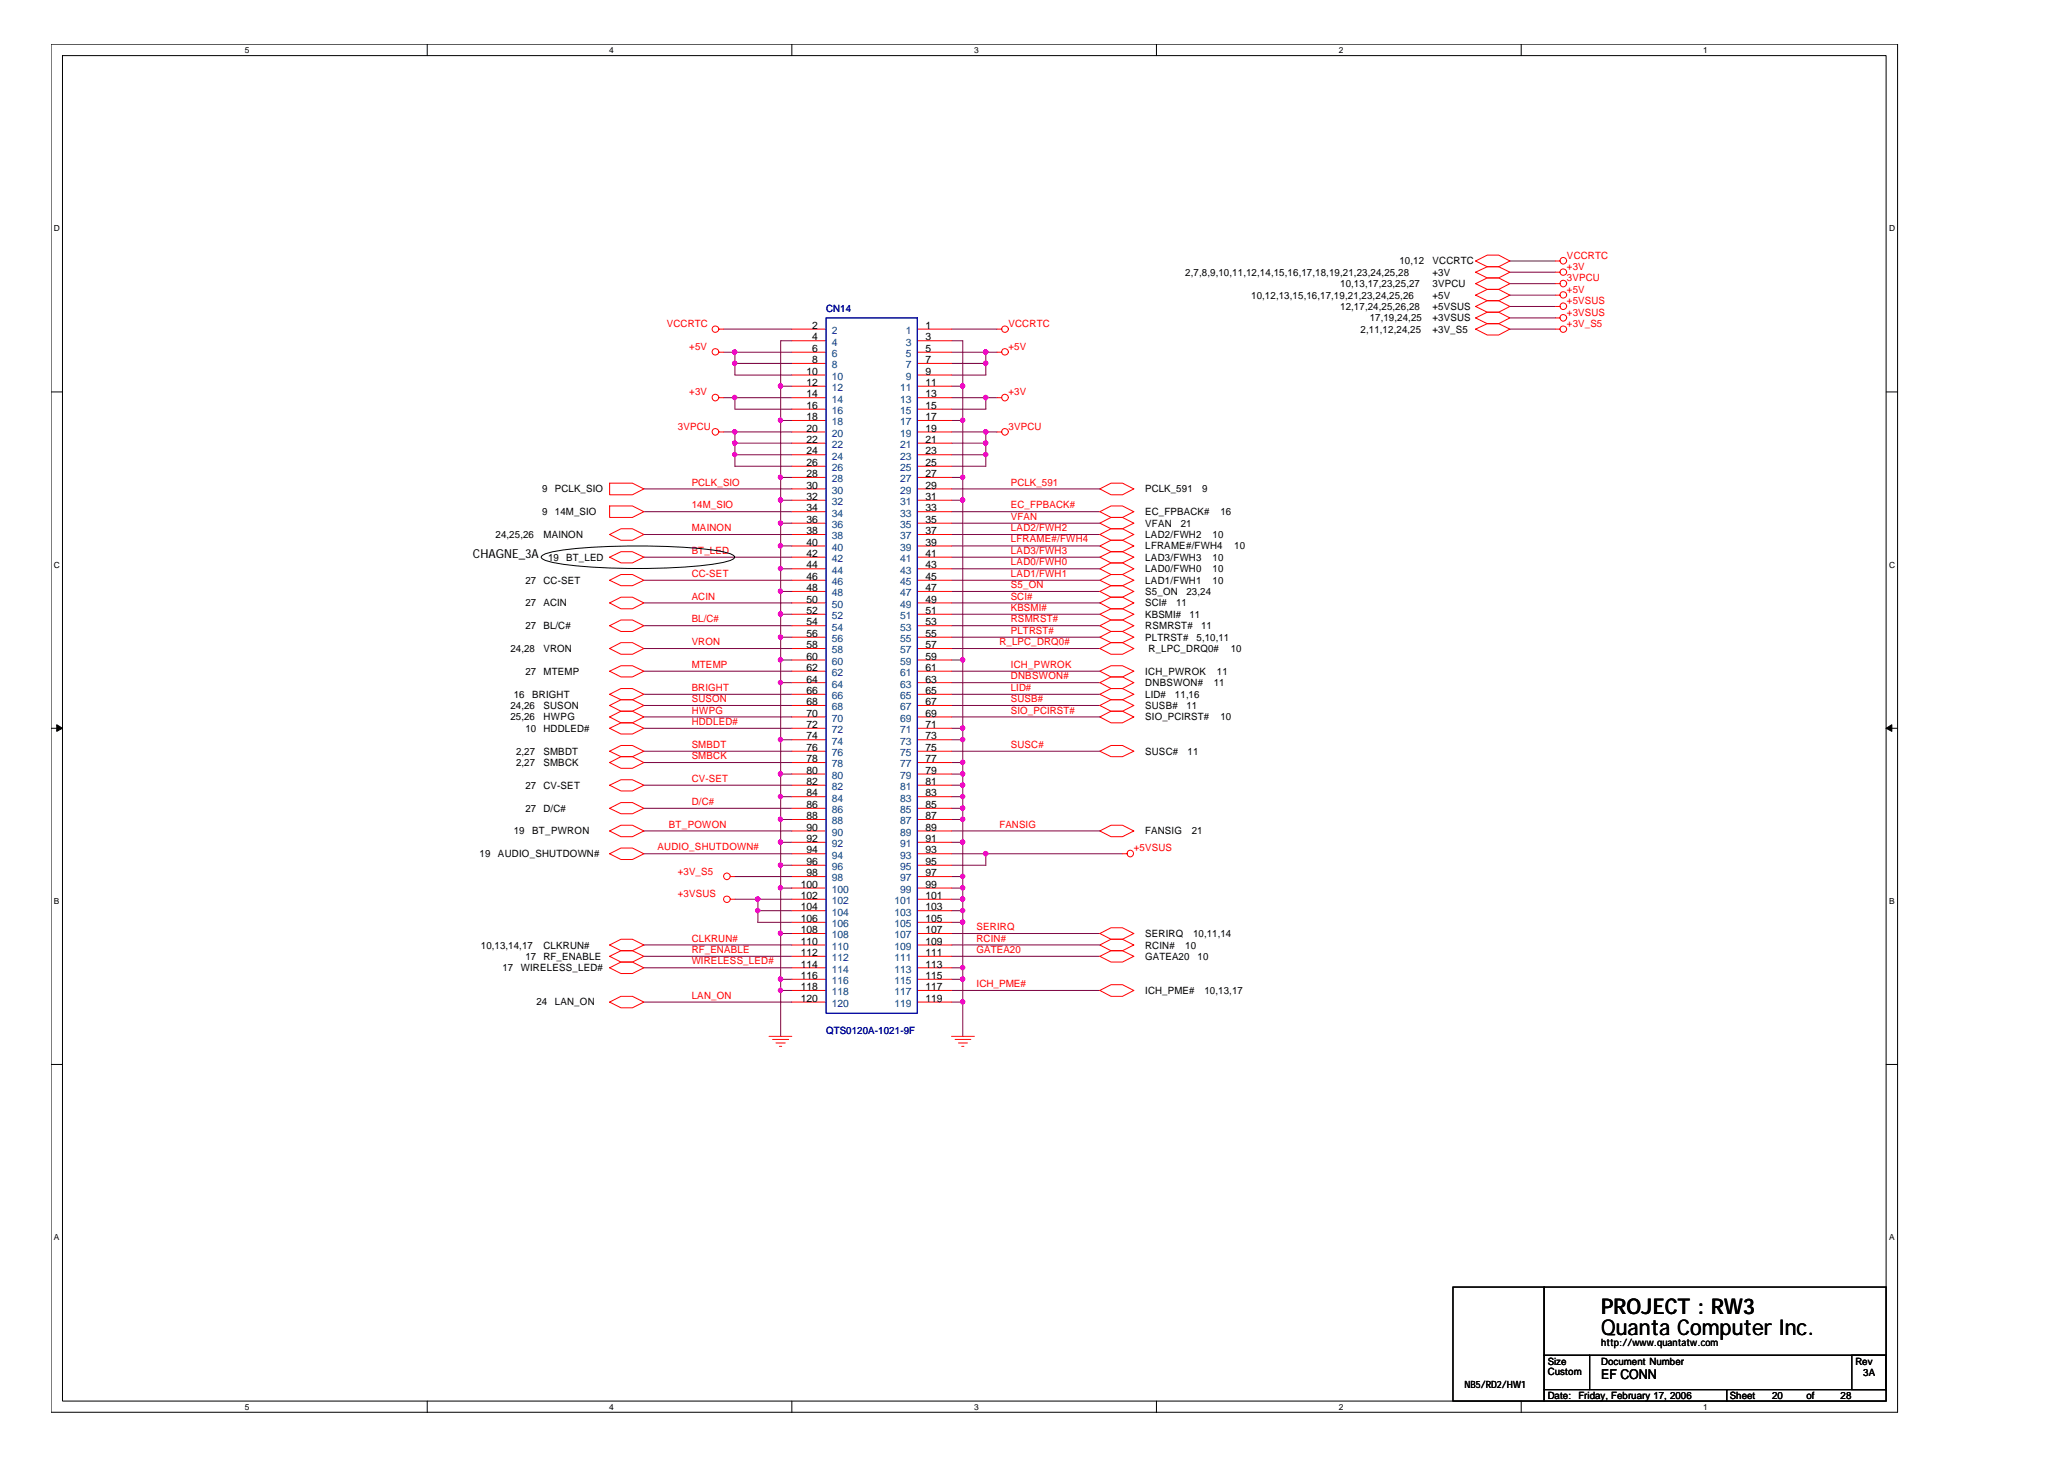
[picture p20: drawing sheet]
<svg xmlns="http://www.w3.org/2000/svg" width="297mm" height="210mm" viewBox="0 0 297 210" stroke-linecap="round" stroke-linejoin="round" font-family="sans-serif">
<defs><g id="words">
<g font-size="3.1">
<text x="230.4" y="189.1">PROJECT : RW3</text>
<text x="230.4" y="192">Quanta Computer Inc.</text>
</g>
<text font-size="1.9" x="230.4" y="198.4">EF CONN</text>
<text font-size="1.8" x="68.1" y="80.3">CHAGNE_3A</text>
<g font-size="1.5">
<text x="116.9" y="47.3">2</text>
<text x="133.2" y="47.3">1</text>
<text x="116.1" y="53.9">10</text>
<text x="116.9" y="49">4</text>
<text x="116.9" y="50.6">6</text>
<text x="116.9" y="52.2">8</text>
<text x="133.2" y="49">3</text>
<text x="133.2" y="50.6">5</text>
<text x="133.2" y="52.2">7</text>
<text x="133.2" y="53.9">9</text>
<text x="116.1" y="55.5">12</text>
<text x="116.1" y="57.2">14</text>
<text x="116.1" y="58.8">16</text>
<text x="133.2" y="55.5">11</text>
<text x="133.2" y="57.2">13</text>
<text x="133.2" y="58.8">15</text>
<text x="116.1" y="60.5">18</text>
<text x="116.1" y="62.1">20</text>
<text x="116.1" y="63.7">22</text>
<text x="116.1" y="65.4">24</text>
<text x="133.2" y="60.5">17</text>
<text x="133.2" y="62.1">19</text>
<text x="133.2" y="63.7">21</text>
<text x="133.2" y="65.4">23</text>
<text x="116.1" y="67">26</text>
<text x="116.1" y="68.6">28</text>
<text x="116.1" y="70.3">30</text>
<text x="116.1" y="71.9">32</text>
<text x="133.2" y="67">25</text>
<text x="133.2" y="68.6">27</text>
<text x="133.2" y="70.3">29</text>
<text x="133.2" y="71.9">31</text>
<text x="116.1" y="73.6">34</text>
<text x="116.1" y="75.2">36</text>
<text x="116.1" y="76.9">38</text>
<text x="133.2" y="73.6">33</text>
<text x="133.2" y="75.2">35</text>
<text x="133.2" y="76.9">37</text>
<text x="116.1" y="78.5">40</text>
<text x="116.1" y="80.1">42</text>
<text x="116.1" y="81.8">44</text>
<text x="116.1" y="83.4">46</text>
<text x="133.2" y="78.5">39</text>
<text x="133.2" y="80.1">41</text>
<text x="133.2" y="81.8">43</text>
<text x="133.2" y="83.4">45</text>
<text x="116.1" y="85">48</text>
<text x="116.1" y="86.7">50</text>
<text x="116.1" y="88.3">52</text>
<text x="116.1" y="90">54</text>
<text x="133.2" y="85">47</text>
<text x="133.2" y="86.7">49</text>
<text x="133.2" y="88.3">51</text>
<text x="133.2" y="90">53</text>
<text x="116.1" y="91.6">56</text>
<text x="116.1" y="93.3">58</text>
<text x="116.1" y="94.9">60</text>
<text x="133.2" y="91.6">55</text>
<text x="133.2" y="93.3">57</text>
<text x="133.2" y="94.9">59</text>
<text x="116.1" y="96.5">62</text>
<text x="116.1" y="98.2">64</text>
<text x="116.1" y="99.8">66</text>
<text x="116.1" y="101.5">68</text>
<text x="133.2" y="96.5">61</text>
<text x="133.2" y="98.2">63</text>
<text x="133.2" y="99.8">65</text>
<text x="133.2" y="101.5">67</text>
<text x="116.1" y="103.1">70</text>
<text x="116.1" y="104.7">72</text>
<text x="116.1" y="106.4">74</text>
<text x="133.2" y="103.1">69</text>
<text x="133.2" y="104.7">71</text>
<text x="133.2" y="106.4">73</text>
<text x="116.1" y="108">76</text>
<text x="116.1" y="109.7">78</text>
<text x="116.1" y="111.3">80</text>
<text x="116.1" y="112.9">82</text>
<text x="133.2" y="108">75</text>
<text x="133.2" y="109.7">77</text>
<text x="133.2" y="111.3">79</text>
<text x="133.2" y="112.9">81</text>
<text x="116.1" y="114.6">84</text>
<text x="116.1" y="116.2">86</text>
<text x="116.1" y="117.9">88</text>
<text x="116.1" y="119.5">90</text>
<text x="133.2" y="114.6">83</text>
<text x="133.2" y="116.2">85</text>
<text x="133.2" y="117.9">87</text>
<text x="133.2" y="119.5">89</text>
<text x="116.1" y="121.1">92</text>
<text x="116.1" y="122.8">94</text>
<text x="116.1" y="124.4">96</text>
<text x="133.2" y="121.1">91</text>
<text x="133.2" y="122.8">93</text>
<text x="133.2" y="124.4">95</text>
<text x="115.2" y="127.7">100</text>
<text x="115.2" y="129.3">102</text>
<text x="115.2" y="131">104</text>
<text x="116.1" y="126.1">98</text>
<text x="133.2" y="129.3">101</text>
<text x="133.2" y="131">103</text>
<text x="133.2" y="126.1">97</text>
<text x="133.2" y="127.7">99</text>
<text x="115.2" y="132.7">106</text>
<text x="115.2" y="134.3">108</text>
<text x="115.2" y="135.9">110</text>
<text x="115.2" y="137.5">112</text>
<text x="133.2" y="132.7">105</text>
<text x="133.2" y="134.3">107</text>
<text x="133.2" y="135.9">109</text>
<text x="133.2" y="137.5">111</text>
<text x="115.2" y="139.2">114</text>
<text x="115.2" y="140.8">116</text>
<text x="115.2" y="142.5">118</text>
<text x="133.2" y="139.2">113</text>
<text x="133.2" y="140.8">115</text>
<text x="133.2" y="142.5">117</text>
<text x="115.2" y="144.1">120</text>
<text x="133.2" y="144.1">119</text>
</g>
<g font-size="1.5" fill="#004080">
<text x="119.7" y="48.1">2</text>
<text x="119.7" y="49.7">4</text>
<text x="119.7" y="51.4">6</text>
<text x="119.7" y="53">8</text>
<text x="130.4" y="48.1">1</text>
<text x="130.4" y="49.7">3</text>
<text x="130.4" y="51.4">5</text>
<text x="130.4" y="53">7</text>
<text x="119.7" y="54.7">10</text>
<text x="119.7" y="56.3">12</text>
<text x="119.7" y="57.9">14</text>
<text x="119.7" y="59.6">16</text>
<text x="129.5" y="56.3">11</text>
<text x="129.5" y="57.9">13</text>
<text x="129.5" y="59.6">15</text>
<text x="130.4" y="54.7">9</text>
<text x="119.7" y="61.2">18</text>
<text x="119.7" y="62.8">20</text>
<text x="119.7" y="64.5">22</text>
<text x="129.5" y="61.2">17</text>
<text x="129.5" y="62.8">19</text>
<text x="129.5" y="64.5">21</text>
<text x="119.7" y="66.1">24</text>
<text x="119.7" y="67.8">26</text>
<text x="119.7" y="69.4">28</text>
<text x="119.7" y="71.1">30</text>
<text x="129.5" y="66.1">23</text>
<text x="129.5" y="67.8">25</text>
<text x="129.5" y="69.4">27</text>
<text x="129.5" y="71.1">29</text>
<text x="119.7" y="72.7">32</text>
<text x="119.7" y="74.3">34</text>
<text x="119.7" y="76">36</text>
<text x="119.7" y="77.6">38</text>
<text x="129.5" y="72.7">31</text>
<text x="129.5" y="74.3">33</text>
<text x="129.5" y="76">35</text>
<text x="129.5" y="77.6">37</text>
<text x="119.7" y="79.2">40</text>
<text x="119.7" y="80.9">42</text>
<text x="119.7" y="82.5">44</text>
<text x="129.5" y="79.2">39</text>
<text x="129.5" y="80.9">41</text>
<text x="129.5" y="82.5">43</text>
<text x="119.7" y="84.2">46</text>
<text x="119.7" y="85.8">48</text>
<text x="119.7" y="87.5">50</text>
<text x="119.7" y="89.1">52</text>
<text x="129.5" y="84.2">45</text>
<text x="129.5" y="85.8">47</text>
<text x="129.5" y="87.5">49</text>
<text x="129.5" y="89.1">51</text>
<text x="119.7" y="90.7">54</text>
<text x="119.7" y="92.4">56</text>
<text x="119.7" y="94">58</text>
<text x="119.7" y="95.7">60</text>
<text x="129.5" y="90.7">53</text>
<text x="129.5" y="92.4">55</text>
<text x="129.5" y="94">57</text>
<text x="129.5" y="95.7">59</text>
<text x="119.7" y="97.3">62</text>
<text x="119.7" y="98.9">64</text>
<text x="119.7" y="100.6">66</text>
<text x="129.5" y="97.3">61</text>
<text x="129.5" y="98.9">63</text>
<text x="129.5" y="100.6">65</text>
<text x="119.7" y="102.2">68</text>
<text x="119.7" y="103.9">70</text>
<text x="119.7" y="105.5">72</text>
<text x="119.7" y="107.1">74</text>
<text x="129.5" y="102.2">67</text>
<text x="129.5" y="103.9">69</text>
<text x="129.5" y="105.5">71</text>
<text x="129.5" y="107.1">73</text>
<text x="119.7" y="108.8">76</text>
<text x="119.7" y="110.4">78</text>
<text x="119.7" y="112.1">80</text>
<text x="119.7" y="113.7">82</text>
<text x="129.5" y="108.8">75</text>
<text x="129.5" y="110.4">77</text>
<text x="129.5" y="112.1">79</text>
<text x="129.5" y="113.7">81</text>
<text x="119.7" y="115.3">84</text>
<text x="119.7" y="117">86</text>
<text x="119.7" y="118.6">88</text>
<text x="129.5" y="115.3">83</text>
<text x="129.5" y="117">85</text>
<text x="129.5" y="118.6">87</text>
<text x="119.7" y="120.3">90</text>
<text x="119.7" y="121.9">92</text>
<text x="119.7" y="123.5">94</text>
<text x="119.7" y="125.2">96</text>
<text x="129.5" y="120.3">89</text>
<text x="129.5" y="121.9">91</text>
<text x="129.5" y="123.5">93</text>
<text x="129.5" y="125.2">95</text>
<text x="119.7" y="126.8">98</text>
<text x="119.7" y="128.5">100</text>
<text x="119.7" y="130.1">102</text>
<text x="119.7" y="131.7">104</text>
<text x="128.7" y="130.1">101</text>
<text x="128.7" y="131.7">103</text>
<text x="129.5" y="126.8">97</text>
<text x="129.5" y="128.5">99</text>
<text x="119.7" y="133.4">106</text>
<text x="119.7" y="135">108</text>
<text x="119.7" y="136.7">110</text>
<text x="128.7" y="133.4">105</text>
<text x="128.7" y="135">107</text>
<text x="128.7" y="136.7">109</text>
<text x="119.7" y="138.3">112</text>
<text x="119.7" y="139.9">114</text>
<text x="119.7" y="141.6">116</text>
<text x="119.7" y="143.2">118</text>
<text x="128.7" y="138.3">111</text>
<text x="128.7" y="139.9">113</text>
<text x="128.7" y="141.6">115</text>
<text x="128.7" y="143.2">117</text>
<text x="119.7" y="144.9">120</text>
<text x="128.7" y="144.9">119</text>
</g>
<g font-size="1.4">
<text x="170.6" y="39.7">2,7,8,9,10,11,12,14,15,16,17,18,19,21,23,24,25,28</text>
<text x="192.9" y="41.3">10,13,17,23,25,27</text>
<text x="201.4" y="38">10,12</text>
<text x="206.2" y="41.3">3VPCU</text>
<text x="206.2" y="38">VCCRTC</text>
<text x="206.2" y="39.7">+3V</text>
<text x="180.1" y="43">10,12,13,15,16,17,19,21,23,24,25,26</text>
<text x="192.9" y="44.6">12,17,24,25,26,28</text>
<text x="195.8" y="47.9">2,11,12,24,25</text>
<text x="197.1" y="46.2">17,19,24,25</text>
<text x="206.2" y="46.2">+3VSUS</text>
<text x="206.2" y="43">+5V</text>
<text x="206.2" y="44.6">+5VSUS</text>
<text x="206.2" y="47.9">+3V_S5</text>
<text x="78" y="70.8">9</text>
<text x="79.9" y="70.8">PCLK_SIO</text>
<text x="164.8" y="70.8">PCLK_591</text>
<text x="173" y="70.8">9</text>
<text x="71.3" y="77.4">24,25,26</text>
<text x="78" y="74.1">9</text>
<text x="78.2" y="77.4">MAINON</text>
<text x="79.9" y="74.1">14M_SIO</text>
<text x="164.8" y="77.4">LAD2/FWH2</text>
<text x="164.8" y="75.8">VFAN</text>
<text x="164.8" y="74.1">EC_FPBACK#</text>
<text x="169.9" y="75.8">21</text>
<text x="174.5" y="77.4">10</text>
<text x="175.6" y="74.1">16</text>
<text x="75.6" y="84">27</text>
<text x="78.2" y="84">CC-SET</text>
<text x="78.9" y="80.7">19</text>
<text x="81.5" y="80.7">BT_LED</text>
<text x="164.8" y="80.7">LAD3/FWH3</text>
<text x="164.8" y="79">LFRAME#/FWH4</text>
<text x="164.8" y="84">LAD1/FWH1</text>
<text x="164.8" y="82.3">LAD0/FWH0</text>
<text x="174.5" y="80.7">10</text>
<text x="174.5" y="84">10</text>
<text x="174.5" y="82.3">10</text>
<text x="177.6" y="79">10</text>
<text x="75.6" y="87.2">27</text>
<text x="78.2" y="87.2">ACIN</text>
<text x="164.8" y="87.2">SCI#</text>
<text x="164.8" y="85.6">S5_ON</text>
<text x="164.8" y="88.9">KBSMI#</text>
<text x="169.2" y="87.2">11</text>
<text x="170.8" y="85.6">23,24</text>
<text x="171.2" y="88.9">11</text>
<text x="73.4" y="93.8">24,28</text>
<text x="75.6" y="90.5">27</text>
<text x="78.2" y="90.5">BL/C#</text>
<text x="78.2" y="93.8">VRON</text>
<text x="164.8" y="92.2">PLTRST#</text>
<text x="164.8" y="90.5">RSMRST#</text>
<text x="165.3" y="93.8">R_LPC_DRQ0#</text>
<text x="172.2" y="92.2">5,10,11</text>
<text x="172.9" y="90.5">11</text>
<text x="177.1" y="93.8">10</text>
<text x="74" y="100.4">16</text>
<text x="75.6" y="97.1">27</text>
<text x="76.6" y="100.4">BRIGHT</text>
<text x="78.2" y="97.1">MTEMP</text>
<text x="164.8" y="100.4">LID#</text>
<text x="164.8" y="97.1">ICH_PWROK</text>
<text x="164.8" y="98.7">DNBSWON#</text>
<text x="169.1" y="100.4">11,16</text>
<text x="174.7" y="98.7">11</text>
<text x="175.1" y="97.1">11</text>
<text x="73.4" y="103.7">25,26</text>
<text x="73.4" y="102">24,26</text>
<text x="75.6" y="105.3">10</text>
<text x="78.2" y="103.7">HWPG</text>
<text x="78.2" y="105.3">HDDLED#</text>
<text x="78.2" y="102">SUSON</text>
<text x="164.8" y="102">SUSB#</text>
<text x="164.8" y="103.7">SIO_PCIRST#</text>
<text x="170.7" y="102">11</text>
<text x="175.6" y="103.7">10</text>
<text x="74.3" y="108.6">2,27</text>
<text x="74.3" y="110.2">2,27</text>
<text x="75.6" y="113.5">27</text>
<text x="78.2" y="113.5">CV-SET</text>
<text x="78.2" y="108.6">SMBDT</text>
<text x="78.2" y="110.2">SMBCK</text>
<text x="164.8" y="108.6">SUSC#</text>
<text x="170.9" y="108.6">11</text>
<text x="75.6" y="116.8">27</text>
<text x="78.2" y="116.8">D/C#</text>
<text x="69" y="123.3">19</text>
<text x="71.7" y="123.3">AUDIO_SHUTDOWN#</text>
<text x="74" y="120.1">19</text>
<text x="76.6" y="120.1">BT_PWRON</text>
<text x="164.8" y="120.1">FANSIG</text>
<text x="171.5" y="120.1">21</text>
<text x="69.2" y="136.5">10,13,14,17</text>
<text x="78.2" y="136.5">CLKRUN#</text>
<text x="164.8" y="136.5">RCIN#</text>
<text x="164.8" y="134.8">SERIRQ</text>
<text x="170.6" y="136.5">10</text>
<text x="171.7" y="134.8">10,11,14</text>
<text x="72.3" y="139.7">17</text>
<text x="74.9" y="139.7">WIRELESS_LED#</text>
<text x="75.6" y="138.1">17</text>
<text x="78.2" y="138.1">RF_ENABLE</text>
<text x="164.8" y="143">ICH_PME#</text>
<text x="164.8" y="138.1">GATEA20</text>
<text x="172.4" y="138.1">10</text>
<text x="173.4" y="143">10,13,17</text>
<text x="77.2" y="144.7">24</text>
<text x="79.9" y="144.7">LAN_ON</text>
<text x="222.7" y="196.3">Size</text>
<text x="222.7" y="197.8">Custom</text>
<text x="230.4" y="196.3">Document Number</text>
<text x="230.4" y="193.6">http://www.quantatw.com</text>
<text x="267" y="196.3">Rev</text>
<text x="268.2" y="198">3A</text>
<text x="210.8" y="199.7">NB5/RD2/HW1</text>
<text x="222.7" y="201.2">Date:</text>
<text x="227.2" y="201.2">Friday, February 17, 2006</text>
<text x="248.9" y="201.2">Sheet</text>
<text x="255" y="201.2">20</text>
<text x="260" y="201.2">of</text>
<text x="264.9" y="201.2">28</text>
</g>
<g font-size="1.4" fill="#f00">
<text x="225.5" y="40.5">3VPCU</text>
<text x="225.5" y="38.9">+3V</text>
<text x="225.5" y="37.2">VCCRTC</text>
<text x="95.9" y="47.1">VCCRTC</text>
<text x="145.1" y="47.1">VCCRTC</text>
<text x="225.5" y="47.1">+3V_S5</text>
<text x="225.5" y="43.8">+5VSUS</text>
<text x="225.5" y="45.4">+3VSUS</text>
<text x="225.5" y="42.1">+5V</text>
<text x="99.2" y="50.3">+5V</text>
<text x="145.1" y="50.3">+5V</text>
<text x="99.2" y="56.9">+3V</text>
<text x="145.1" y="56.9">+3V</text>
<text x="97.6" y="61.8">3VPCU</text>
<text x="145.1" y="61.8">3VPCU</text>
<text x="99.5" y="69.8">PCLK_SIO</text>
<text x="145.5" y="69.8">PCLK_591</text>
<text x="99.5" y="76.4">MAINON</text>
<text x="99.5" y="73.1">14M_SIO</text>
<text x="145.5" y="76.4">LAD2/FWH2</text>
<text x="145.5" y="73.1">EC_FPBACK#</text>
<text x="145.5" y="74.8">VFAN</text>
<text x="99.5" y="79.7">BT_LED</text>
<text x="99.5" y="83">CC-SET</text>
<text x="145.5" y="79.7">LAD3/FWH3</text>
<text x="145.5" y="81.3">LAD0/FWH0</text>
<text x="145.5" y="83">LAD1/FWH1</text>
<text x="145.5" y="78">LFRAME#/FWH4</text>
<text x="99.5" y="89.5">BL/C#</text>
<text x="99.5" y="86.3">ACIN</text>
<text x="145.5" y="87.9">KBSMI#</text>
<text x="145.5" y="84.6">S5_ON</text>
<text x="145.5" y="89.5">RSMRST#</text>
<text x="145.5" y="86.3">SCI#</text>
<text x="99.5" y="92.8">VRON</text>
<text x="143.8" y="92.8">R_LPC_DRQ0#</text>
<text x="145.5" y="91.2">PLTRST#</text>
<text x="99.5" y="101">SUSON</text>
<text x="99.5" y="99.4">BRIGHT</text>
<text x="99.5" y="96.1">MTEMP</text>
<text x="145.5" y="99.4">LID#</text>
<text x="145.5" y="96.1">ICH_PWROK</text>
<text x="145.5" y="97.7">DNBSWON#</text>
<text x="145.5" y="101">SUSB#</text>
<text x="99.5" y="107.6">SMBDT</text>
<text x="99.5" y="102.7">HWPG</text>
<text x="99.5" y="104.3">HDDLED#</text>
<text x="145.5" y="102.7">SIO_PCIRST#</text>
<text x="145.5" y="107.6">SUSC#</text>
<text x="99.5" y="112.5">CV-SET</text>
<text x="99.5" y="109.2">SMBCK</text>
<text x="96.3" y="119.1">BT_POWON</text>
<text x="99.5" y="115.8">D/C#</text>
<text x="143.8" y="119.1">FANSIG</text>
<text x="94.6" y="122.3">AUDIO_SHUTDOWN#</text>
<text x="97.6" y="125.8">+3V_S5</text>
<text x="163.2" y="122.5">+5VSUS</text>
<text x="97.6" y="129.1">+3VSUS</text>
<text x="99.5" y="135.5">CLKRUN#</text>
<text x="99.5" y="137.1">RF_ENABLE</text>
<text x="140.5" y="133.8">SERIRQ</text>
<text x="140.5" y="135.5">RCIN#</text>
<text x="140.5" y="137.1">GATEA20</text>
<text x="99.5" y="138.7">WIRELESS_LED#</text>
<text x="99.5" y="143.7">LAN_ON</text>
<text x="140.5" y="142">ICH_PME#</text>
</g>
<g font-size="1.4" fill="#000080">
<text x="118.9" y="44.9">CN14</text>
<text x="118.9" y="148.8">QTS0120A-1021-9F</text>
</g>
<g font-size="1.2">
<text x="35.2" y="7.6">5</text>
<text x="87.7" y="7.6">4</text>
<text x="140.2" y="7.6">3</text>
<text x="192.7" y="7.6">2</text>
<text x="245.1" y="7.6">1</text>
<text x="7.8" y="33.3">D</text>
<text x="271.9" y="33.3">D</text>
<text x="7.8" y="81.7">C</text>
<text x="271.9" y="81.7">C</text>
<text x="7.8" y="130">B</text>
<text x="271.9" y="130">B</text>
<text x="7.8" y="178.4">A</text>
<text x="271.9" y="178.4">A</text>
<text x="35.2" y="202.8">5</text>
<text x="87.7" y="202.8">4</text>
<text x="140.2" y="202.8">3</text>
<text x="192.7" y="202.8">2</text>
<text x="245.1" y="202.8">1</text>
</g>
</g></defs>
<g fill="none" stroke="#000" stroke-width=".14">
<path d="M7.3 6.3h265.8v196.9h-265.8zM9 8h262.4v193.6h-262.4zM61.5 6.3v1.7M114 6.3v1.7M166.4 6.3v1.7M218.9 6.3v1.7M7.3 56.4h1.7M271.4 56.4h1.7M78 79.9a13.8 13.8 0 0 1 5.3-1 96.7 96.7 0 0 1 20.5 .4l1.4 .4 .4 .2 .1 .3-.1 .2a14.4 14.4 0 0 1-5.3 1 92.1 92.1 0 0 1-20.5-.4l-1.4-.4-.4-.2-.1-.2zM7.3 104.8h1.7M271.4 104.8h1.7M7.3 153.1h1.7"/>
<path d="M271.4 153.1h1.7M209.1 185.2h13.1v16.4h-13.1zM222.2 185.2h49.2v9.8h-49.2zM222.2 195h6.6v4.9h-6.6zM222.2 199.9h26.3v1.7h-26.3zM228.8 195h42.6v4.9h-4.9v-4.9h4.9v4.9h-42.6zM248.5 199.9h22.9v1.7h-22.9zM61.5 201.6v1.6M114 201.6v1.6M166.4 201.6v1.6M218.9 201.6v1.6"/>
</g>
<g fill="#000" stroke="#000" stroke-width=".14">
<path d="M8.2 104.3l.8 .5-.8 .4z" fill-rule="evenodd"/>
<path d="M271.4 104.8l.9-.5v.9z" fill-rule="evenodd"/>
</g>
<g fill="none" stroke="#800040" stroke-width=".14">
<path d="M217.3 37.5h6.6M217.3 39.2h6.6M104.1 47.3h9.9M104.1 57.2h9.9M104.1 50.7h9.9M105.8 50.7v3.3h8.2M105.8 57.2v1.7h8.2M105.8 52.3h8.2M112.3 55.6h1.7M114 49h-1.7v100.1M136.9 47.3h6.6M136.9 49h1.7v100.1"/>
<path d="M136.9 57.2h6.6M136.9 55.6h1.7M136.9 50.7h6.6M136.9 52.3h5M141.9 50.7v3.3h-5M141.9 57.2v1.7h-5M217.3 40.8h6.6M217.3 44.1h6.6M217.3 45.7h6.6M217.3 47.3h6.6M217.3 42.5h6.6M92.7 76.9h21.3"/>
<path d="M92.7 73.6h21.3M92.7 70.3h21.3M104.1 62.1h9.9M105.8 62.1v5h8.2M105.8 63.8h8.2M105.8 65.4h8.2M112.3 68.7h1.7M112.3 60.5h1.7M112.3 72h1.7M112.3 78.5h1.7M112.3 75.3h1.7M136.9 76.9h21.4"/>
<path d="M136.9 62.1h6.6M136.9 63.8h5M136.9 68.7h1.7M136.9 60.5h1.7M136.9 73.6h21.4M136.9 70.3h21.4M136.9 72h1.7M136.9 78.5h21.4M136.9 65.4h5M136.9 75.3h21.4M141.9 62.1v5h-5M92.7 99.9h21.3"/>
<path d="M92.7 93.3h21.3M92.7 96.6h21.3M92.7 80.2h21.3M92.7 90h21.3M92.7 86.7h21.3M92.7 83.5h21.3M112.3 88.4h1.7M112.3 91.7h1.7M112.3 85.1h1.7M112.3 95h1.7M112.3 81.8h1.7M112.3 98.2h1.7"/>
<path d="M136.9 88.4h21.4M136.9 99.9h21.4M136.9 91.7h21.4M136.9 93.3h21.4M136.9 85.1h21.4M136.9 96.6h21.4M136.9 95h1.7M136.9 80.2h21.4M136.9 90h21.4M136.9 81.8h21.4M136.9 98.2h21.4M136.9 86.7h21.4"/>
<path d="M136.9 83.5h21.4M92.7 108.1h21.3M92.7 101.5h21.3M92.7 113h21.3M92.7 103.1h21.3M92.7 116.3h21.3M92.7 109.7h21.3M92.7 104.8h21.3M92.7 119.5h21.3M112.3 117.9h1.7M112.3 111.4h1.7M112.3 114.6h1.7"/>
<path d="M112.3 106.4h1.7M136.9 108.1h21.4M136.9 101.5h21.4M136.9 113h1.7M136.9 117.9h1.7M136.9 103.1h21.4M136.9 116.3h1.7M136.9 109.7h1.7M136.9 111.4h1.7M136.9 114.6h1.7M136.9 104.8h1.7M136.9 106.4h1.7"/>
<path d="M136.9 119.5h21.4M92.7 136h21.3M92.7 139.2h21.3M92.7 122.8h21.3M92.7 137.6h21.3M105.8 129.4h8.2M105.8 126.1h8.2M109.1 129.4v3.3h4.9M109.1 131h4.9M112.3 124.5h1.7M112.3 134.3h1.7M112.3 121.2h1.7"/>
<path d="M112.3 127.8h1.7M136.9 136h21.4M136.9 139.2h1.7M136.9 132.7h1.7M136.9 122.8h24.6M136.9 134.3h21.4M136.9 129.4h1.7M136.9 137.6h21.4M136.9 121.2h1.7M136.9 127.8h1.7M136.9 131h1.7M136.9 126.1h1.7"/>
<path d="M141.9 122.8v1.7h-5M92.7 144.2h21.3M112.3 142.5h1.7M112.3 140.9h1.7M136.9 144.2h1.7M136.9 142.5h21.4M136.9 140.9h1.7"/>
</g>
<g fill="#f0f" stroke="#f0f" stroke-width=".14">
<circle cx="112.3" cy="75.3" r=".31"/>
<circle cx="141.9" cy="122.8" r=".32"/>
<circle cx="138.5" cy="117.9" r=".32"/>
<circle cx="112.3" cy="134.3" r=".31"/>
<circle cx="138.5" cy="144.1" r=".31"/>
<circle cx="138.5" cy="94.9" r=".32"/>
<circle cx="138.5" cy="132.7" r=".31"/>
<circle cx="105.7" cy="62.1" r=".31"/>
<circle cx="105.7" cy="63.7" r=".31"/>
<circle cx="138.5" cy="106.4" r=".32"/>
<circle cx="112.3" cy="94.9" r=".31"/>
<circle cx="105.7" cy="57.2" r=".31"/>
<circle cx="141.9" cy="50.6" r=".32"/>
<circle cx="141.9" cy="52.3" r=".32"/>
<circle cx="138.5" cy="112.9" r=".31"/>
<circle cx="138.5" cy="139.2" r=".32"/>
<circle cx="138.5" cy="109.7" r=".31"/>
<circle cx="112.3" cy="81.8" r=".31"/>
<circle cx="138.5" cy="129.3" r=".32"/>
<circle cx="138.5" cy="60.5" r=".31"/>
<circle cx="138.5" cy="114.6" r=".31"/>
<circle cx="141.9" cy="65.4" r=".32"/>
<circle cx="138.5" cy="140.9" r=".32"/>
<circle cx="112.3" cy="111.3" r=".31"/>
<circle cx="112.3" cy="71.9" r=".31"/>
<circle cx="112.3" cy="85.1" r=".31"/>
<circle cx="112.3" cy="55.5" r=".31"/>
<circle cx="141.9" cy="62.1" r=".32"/>
<circle cx="141.9" cy="63.7" r=".32"/>
<circle cx="112.3" cy="78.5" r=".31"/>
<circle cx="112.3" cy="142.5" r=".31"/>
<circle cx="138.5" cy="55.5" r=".32"/>
<circle cx="112.3" cy="98.2" r=".31"/>
<circle cx="138.5" cy="126.1" r=".31"/>
<circle cx="138.5" cy="104.7" r=".31"/>
<circle cx="138.5" cy="121.1" r=".31"/>
<circle cx="112.3" cy="88.3" r=".31"/>
<circle cx="112.3" cy="60.5" r=".31"/>
<circle cx="138.5" cy="131" r=".31"/>
<circle cx="105.7" cy="65.4" r=".31"/>
<circle cx="109.1" cy="131" r=".32"/>
<circle cx="141.9" cy="57.2" r=".32"/>
<circle cx="105.7" cy="52.3" r=".31"/>
<circle cx="138.5" cy="111.3" r=".32"/>
<circle cx="112.3" cy="124.5" r=".31"/>
<circle cx="112.3" cy="127.7" r=".31"/>
<circle cx="112.3" cy="68.7" r=".31"/>
<circle cx="112.3" cy="106.4" r=".31"/>
<circle cx="112.3" cy="91.7" r=".31"/>
<circle cx="138.5" cy="116.3" r=".31"/>
<circle cx="112.3" cy="140.9" r=".31"/>
<circle cx="138.5" cy="127.7" r=".31"/>
<circle cx="112.3" cy="121.1" r=".31"/>
<circle cx="138.5" cy="68.7" r=".31"/>
<circle cx="109" cy="129.3" r=".32"/>
<circle cx="105.7" cy="50.6" r=".31"/>
<circle cx="138.5" cy="71.9" r=".31"/>
<circle cx="112.3" cy="114.6" r=".31"/>
<circle cx="112.3" cy="117.9" r=".31"/>
</g>
<g fill="none" stroke="#f00" stroke-width=".14">
<path d="M212.4 37.5l1.6-.8h1.7l1.6 .8-1.6 .9h-1.7zM212.4 39.2l1.6-.8h1.7l1.6 .8-1.6 .8h-1.7zM223.9 39.2h.6M223.9 37.5h.6M103.5 47.3h.6M103.5 50.7h.6M103.5 57.2h.6M114 47.3h4.9M114 50.7h4.9M114 57.2h4.9M114 49h4.9M114 52.3h4.9"/>
<path d="M114 54h4.9M114 55.6h4.9M114 58.9h4.9M132 47.3h4.9M132 50.7h4.9M132 57.2h4.9M132 49h4.9M132 52.3h4.9M132 54h4.9M132 55.6h4.9M132 58.9h4.9M143.5 47.3h.7"/>
<path d="M143.5 50.7h.7M143.5 57.2h.7M212.4 40.8l1.6-.8h1.7l1.6 .8-1.6 .8h-1.7zM212.4 45.7l1.6-.8h1.7l1.6 .8-1.6 .9h-1.7zM212.4 42.5l1.6-.9h1.7l1.6 .9-1.6 .8h-1.7zM212.4 44.1l1.6-.8h1.7l1.6 .8-1.6 .8h-1.7zM212.4 47.3l1.6-.7h1.7l1.6 .7-1.6 .9h-1.7zM223.9 47.3h.6M223.9 40.8h.6M223.9 44.1h.6M223.9 45.7h.6M223.9 42.5h.6"/>
<path d="M87.7 72.8h3.3l1.7 .8-1.7 .8h-3.3zM87.7 69.5h3.3l1.7 .8-1.7 .9h-3.3zM87.7 76.9l1.7-.8h1.6l1.7 .8-1.7 .8h-1.6zM103.5 62.1h.6M114 62.1h4.9M114 60.5h4.9M114 63.8h4.9M114 65.4h4.9M114 67.1h4.9M114 68.7h4.9M114 70.3h4.9M114 72h4.9"/>
<path d="M114 73.6h4.9M114 75.3h4.9M114 76.9h4.9M114 78.5h4.9M132 62.1h4.9M132 60.5h4.9M132 63.8h4.9M132 65.4h4.9M132 67.1h4.9M132 68.7h4.9M132 70.3h4.9M132 72h4.9"/>
<path d="M132 73.6h4.9M132 75.3h4.9M132 76.9h4.9M132 78.5h4.9M143.5 62.1h.7M158.3 70.3l1.6-.8h1.6l1.7 .8-1.7 .9h-1.6zM158.3 78.5l1.6-.8h1.6l1.7 .8-1.7 .9h-1.6zM158.3 76.9l1.6-.8h1.6l1.7 .8-1.7 .8h-1.6zM158.3 75.3l1.6-.9h1.6l1.7 .9-1.7 .8h-1.6zM158.3 73.6l1.6-.8h1.6l1.7 .8-1.7 .8h-1.6zM87.7 99.9l1.7-.8h1.6l1.7 .8-1.7 .8h-1.6zM87.7 83.5l1.7-.8h1.6l1.7 .8-1.7 .8h-1.6z"/>
<path d="M87.7 90l1.7-.8h1.6l1.7 .8-1.7 .8h-1.6zM87.7 96.6l1.7-.8h1.6l1.7 .8-1.7 .8h-1.6zM87.7 86.7l1.7-.8h1.6l1.7 .8-1.7 .9h-1.6zM87.7 93.3l1.7-.8h1.6l1.7 .8-1.7 .8h-1.6zM87.7 80.2l1.7-.8h1.6l1.7 .8-1.7 .8h-1.6zM114 80.2h4.9M114 81.8h4.9M114 83.5h4.9M114 85.1h4.9M114 86.7h4.9M114 88.4h4.9M114 90h4.9"/>
<path d="M114 91.7h4.9M114 93.3h4.9M114 95h4.9M114 96.6h4.9M114 98.2h4.9M114 99.9h4.9M132 80.2h4.9M132 81.8h4.9M132 83.5h4.9M132 85.1h4.9M132 86.7h4.9M132 88.4h4.9"/>
<path d="M132 90h4.9M132 91.7h4.9M132 93.3h4.9M132 95h4.9M132 96.6h4.9M132 98.2h4.9M132 99.9h4.9M158.3 86.7l1.6-.8h1.6l1.7 .8-1.7 .9h-1.6zM158.3 85.1l1.6-.8h1.6l1.7 .8-1.7 .8h-1.6zM158.3 80.2l1.6-.8h1.6l1.7 .8-1.7 .8h-1.6zM158.3 93.3l1.6-.8h1.6l1.7 .8-1.7 .8h-1.6zM158.3 99.9l1.6-.8h1.6l1.7 .8-1.7 .8h-1.6z"/>
<path d="M158.3 91.7l1.6-.9h1.6l1.7 .9-1.7 .8h-1.6zM158.3 83.5l1.6-.8h1.6l1.7 .8-1.7 .8h-1.6zM158.3 96.6l1.6-.8h1.6l1.7 .8-1.7 .8h-1.6zM158.3 88.4l1.6-.8h1.6l1.7 .8-1.7 .8h-1.6zM158.3 98.2l1.6-.8h1.6l1.7 .8-1.7 .9h-1.6zM158.3 90l1.6-.8h1.6l1.7 .8-1.7 .8h-1.6zM158.3 81.8l1.6-.8h1.6l1.7 .8-1.7 .9h-1.6zM87.7 119.5l1.7-.8h1.6l1.7 .8-1.7 .9h-1.6zM87.7 113l1.7-.8h1.6l1.7 .8-1.7 .8h-1.6zM87.7 103.1l1.7-.8h1.6l1.7 .8-1.7 .9h-1.6zM87.7 108.1l1.7-.8h1.6l1.7 .8-1.7 .8h-1.6zM87.7 104.8l1.7-.8h1.6l1.7 .8-1.7 .8h-1.6z"/>
<path d="M87.7 101.5l1.7-.8h1.6l1.7 .8-1.7 .8h-1.6zM87.7 109.7l1.7-.8h1.6l1.7 .8-1.7 .8h-1.6zM87.7 116.3l1.7-.8h1.6l1.7 .8-1.7 .8h-1.6zM114 101.5h4.9M114 103.1h4.9M114 104.8h4.9M114 106.4h4.9M114 108.1h4.9M114 109.7h4.9M114 111.4h4.9M114 113h4.9M114 114.6h4.9"/>
<path d="M114 116.3h4.9M114 117.9h4.9M114 119.5h4.9M132 101.5h4.9M132 103.1h4.9M132 104.8h4.9M132 106.4h4.9M132 108.1h4.9M132 109.7h4.9M132 111.4h4.9M132 113h4.9M132 114.6h4.9"/>
<path d="M132 116.3h4.9M132 117.9h4.9M132 119.5h4.9M158.3 108.1l1.6-.8h1.6l1.7 .8-1.7 .8h-1.6zM158.3 101.5l1.6-.8h1.6l1.7 .8-1.7 .8h-1.6zM158.3 119.5l1.6-.8h1.6l1.7 .8-1.7 .9h-1.6zM158.3 103.1l1.6-.8h1.6l1.7 .8-1.7 .9h-1.6zM87.7 136l1.7-.9h1.6l1.7 .9-1.7 .8h-1.6zM87.7 139.2l1.7-.8h1.6l1.7 .8-1.7 .9h-1.6zM87.7 122.8l1.7-.8h1.6l1.7 .8-1.7 .9h-1.6zM87.7 137.6l1.7-.8h1.6l1.7 .8-1.7 .8h-1.6zM105.1 126.1h.7"/>
<path d="M105.1 129.4h.7M114 122.8h4.9M114 126.1h4.9M114 129.4h4.9M114 121.2h4.9M114 124.5h4.9M114 127.8h4.9M114 131h4.9M114 132.7h4.9M114 134.3h4.9M114 136h4.9M114 137.6h4.9"/>
<path d="M114 139.2h4.9M132 122.8h4.9M132 126.1h4.9M132 129.4h4.9M132 121.2h4.9M132 124.5h4.9M132 127.8h4.9M132 131h4.9M132 132.7h4.9M132 134.3h4.9M132 136h4.9M132 137.6h4.9"/>
<path d="M132 139.2h4.9M158.3 136l1.6-.9h1.6l1.7 .9-1.7 .8h-1.6zM158.3 137.6l1.6-.8h1.6l1.7 .8-1.7 .8h-1.6zM158.3 134.3l1.6-.8h1.6l1.7 .8-1.7 .8h-1.6zM161.5 122.8h.7M87.7 144.2l1.7-.9h1.6l1.7 .9-1.7 .8h-1.6zM110.7 149.1h3.3M111.2 149.5h2.3M111.7 150.1h1.3M112.2 150.5h.3M114 140.9h4.9M114 142.5h4.9"/>
<path d="M114 144.2h4.9M132 140.9h4.9M132 142.5h4.9M132 144.2h4.9M136.9 149.1h3.3M137.5 149.5h2.2M137.9 150.1h1.3M138.4 150.5h.3M158.3 142.5l1.6-.8h1.6l1.7 .8-1.7 .8h-1.6z"/>
<circle cx="225" cy="37.5" r=".48"/>
<circle cx="225" cy="39.1" r=".47"/>
<circle cx="103" cy="57.2" r=".48"/>
<circle cx="103" cy="50.6" r=".47"/>
<circle cx="103" cy="47.4" r=".47"/>
<circle cx="144.6" cy="57.2" r=".48"/>
<circle cx="144.6" cy="50.6" r=".48"/>
<circle cx="144.6" cy="47.4" r=".47"/>
<circle cx="225" cy="44.1" r=".48"/>
<circle cx="225" cy="40.8" r=".48"/>
<circle cx="225" cy="45.7" r=".48"/>
<circle cx="225" cy="42.4" r=".47"/>
<circle cx="225" cy="47.4" r=".47"/>
<circle cx="103" cy="62.1" r=".48"/>
<circle cx="144.6" cy="62.1" r=".48"/>
<circle cx="104.6" cy="126.1" r=".48"/>
<circle cx="104.6" cy="129.4" r=".47"/>
<circle cx="162.7" cy="122.8" r=".47"/>
</g>
<path d="M118.9 45.7h13.1v100.1h-13.1z" fill="none" stroke="#00f" stroke-width=".14"/>
<use href="#words"/>
</svg>
